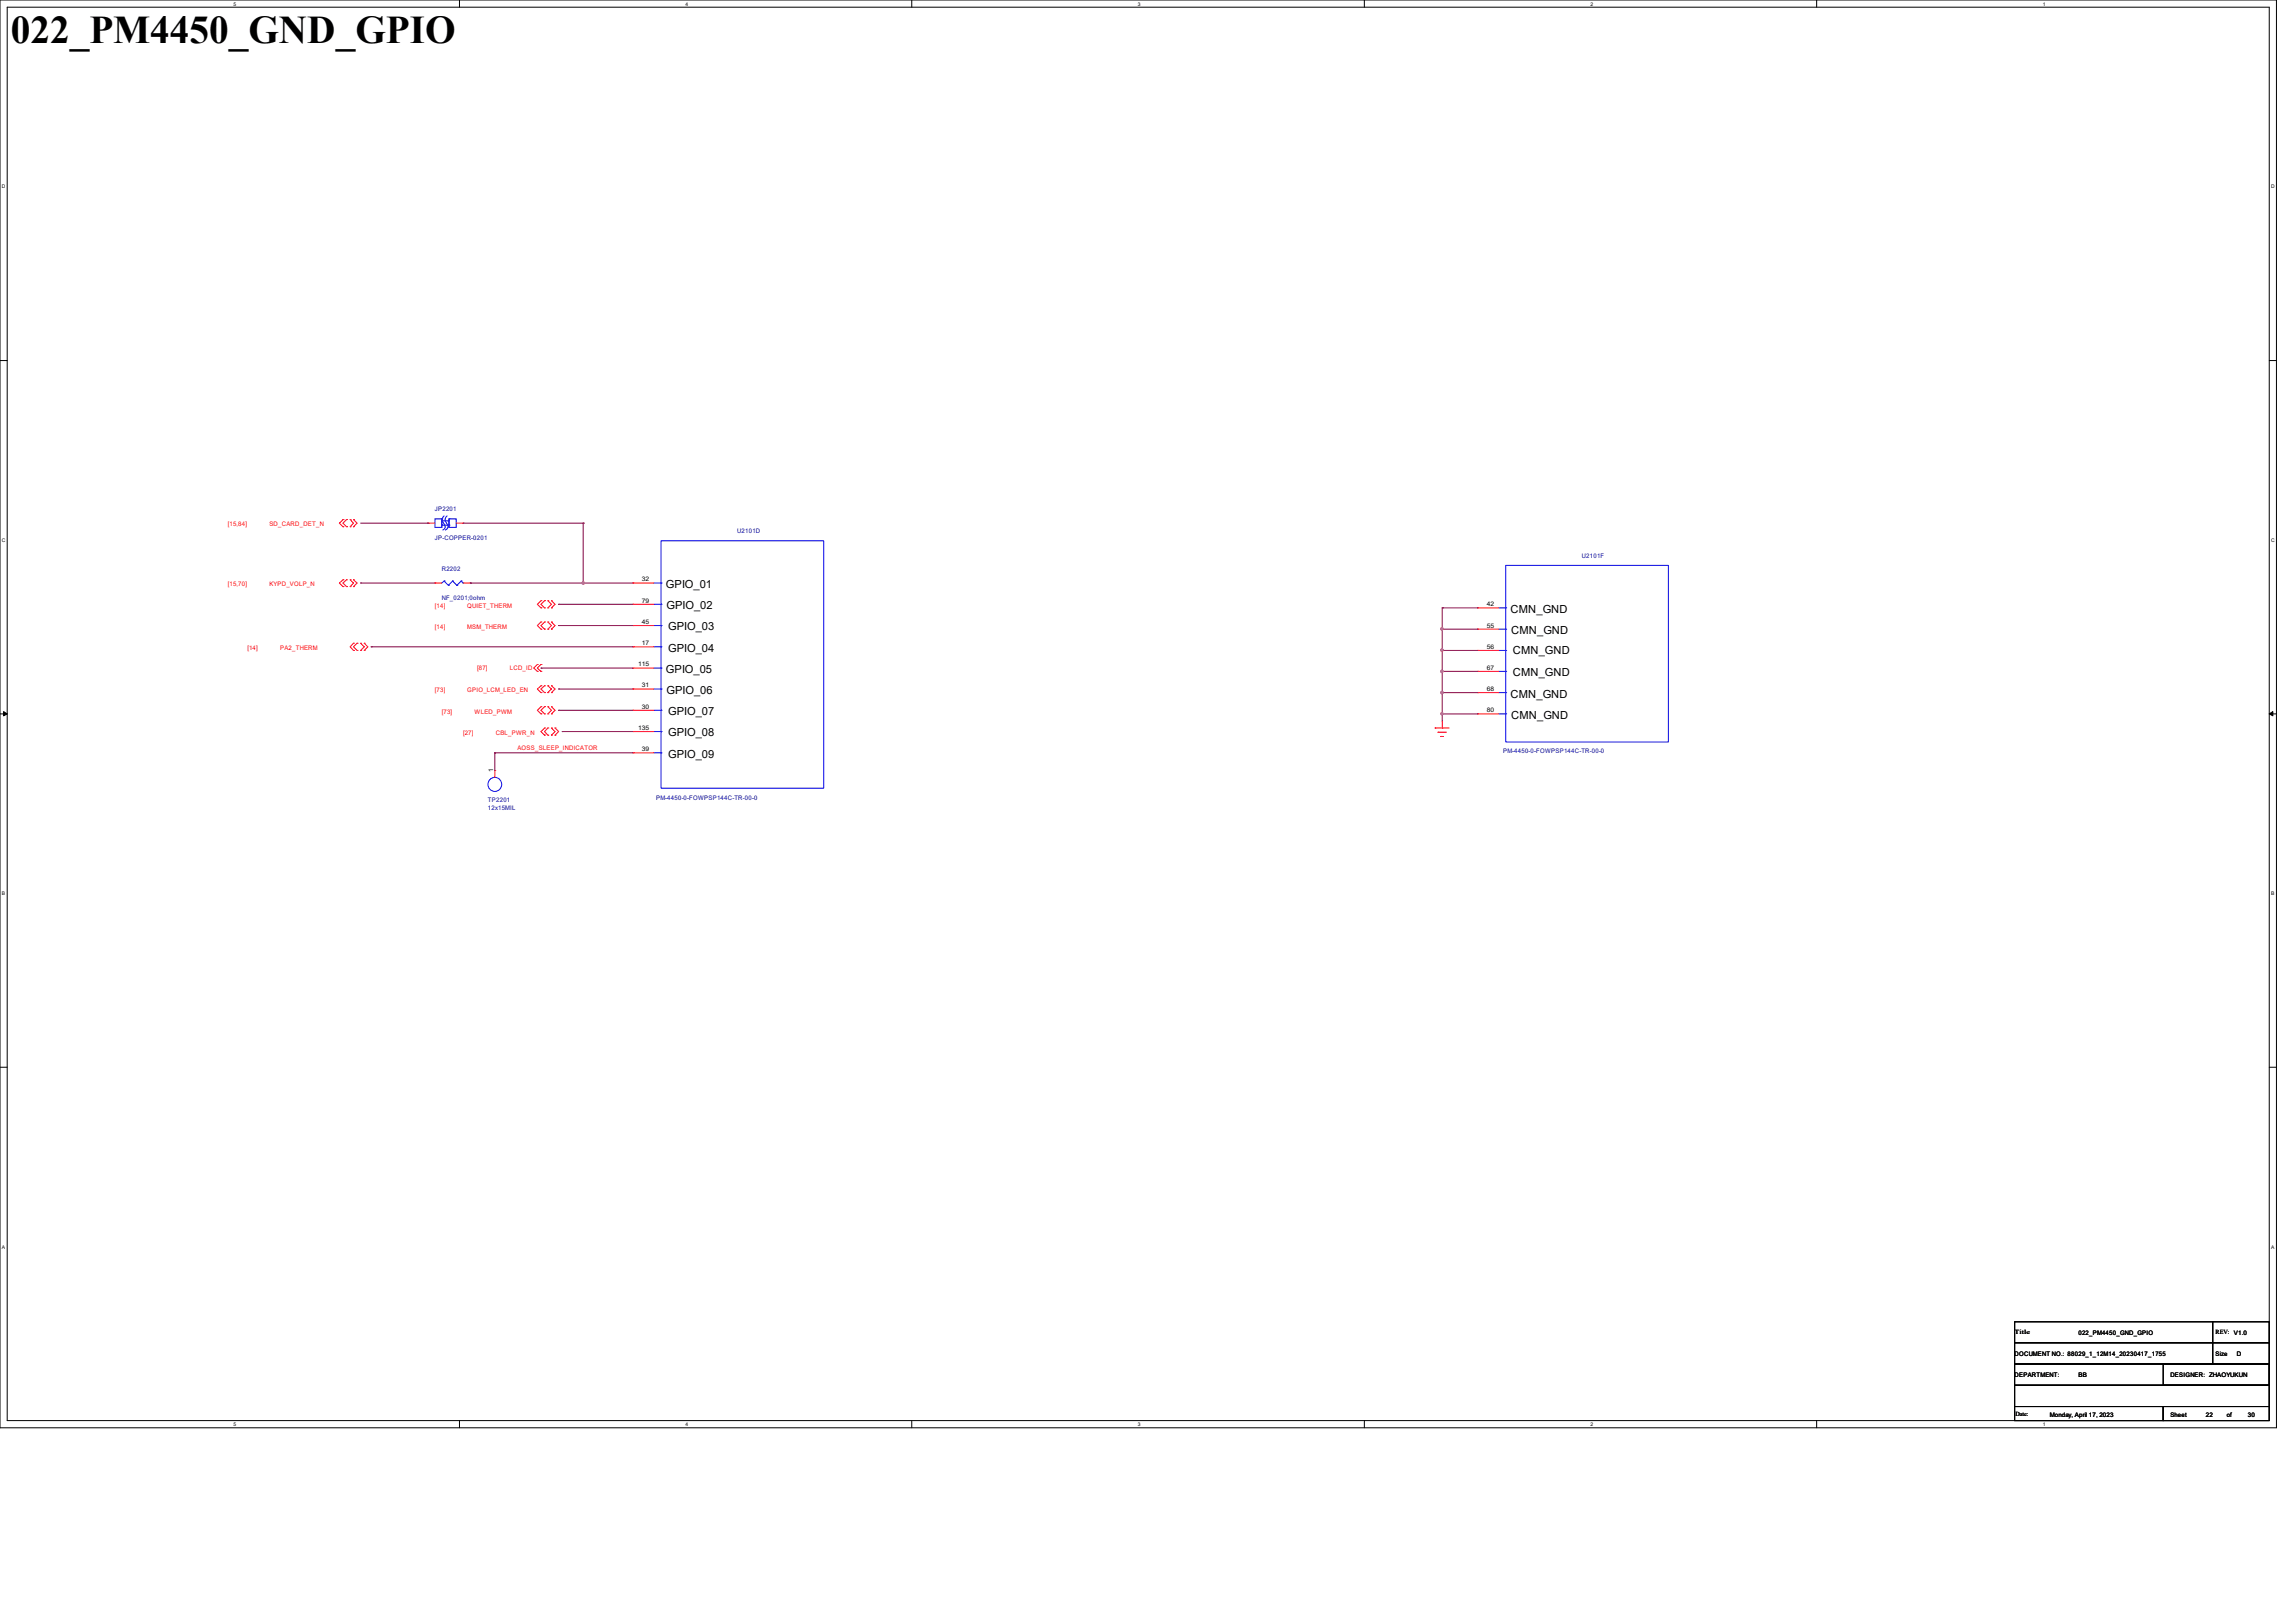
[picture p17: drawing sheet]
<svg xmlns="http://www.w3.org/2000/svg" width="297mm" height="210mm" viewBox="0 0 297 210" stroke-linecap="round" stroke-linejoin="round" font-family="sans-serif">
<defs><g id="words">
<text font-size="5.1" x="1.4" y="5.5">022_PM4450_GND_GPIO</text>
<g font-size="1.4">
<text x="86.1" y="76.1">GPIO_01</text>
<text x="86.2" y="78.8">GPIO_02</text>
<text x="86.4" y="81.5">GPIO_03</text>
<text x="195.4" y="79.3">CMN_GND</text>
<text x="195.5" y="82">CMN_GND</text>
<text x="86.1" y="87">GPIO_05</text>
<text x="86.2" y="89.8">GPIO_06</text>
<text x="86.4" y="84.3">GPIO_04</text>
<text x="195.7" y="84.7">CMN_GND</text>
<text x="195.7" y="87.5">CMN_GND</text>
<text x="86.4" y="92.5">GPIO_07</text>
<text x="86.4" y="95.3">GPIO_08</text>
<text x="195.4" y="90.3">CMN_GND</text>
<text x="195.5" y="93">CMN_GND</text>
<text x="86.4" y="98">GPIO_09</text>
</g>
<g font-size=".8" fill="#f00">
<text x="29.5" y="68.1">[15,84]</text>
<text x="34.8" y="68.1">SD_CARD_DET_N</text>
<text x="29.5" y="75.9">[15,70]</text>
<text x="34.8" y="75.9">KYPD_VOLP_N</text>
<text x="56.3" y="78.6">[14]</text>
<text x="56.3" y="81.3">[14]</text>
<text x="60.5" y="78.6">QUIET_THERM</text>
<text x="60.5" y="81.3">MSM_THERM</text>
<text x="32" y="84.1">[14]</text>
<text x="36.2" y="84.1">PA2_THERM</text>
<text x="56.3" y="89.6">[73]</text>
<text x="60.5" y="89.6">GPIO_LCM_LED_EN</text>
<text x="61.7" y="86.7">[87]</text>
<text x="66" y="86.7">LCD_ID</text>
<text x="57.1" y="92.3">[73]</text>
<text x="59.9" y="95">[27]</text>
<text x="61.4" y="92.3">WLED_PWM</text>
<text x="64.1" y="95">CBL_PWR_N</text>
<text x="66.9" y="97">AOSS_SLEEP_INDICATOR</text>
</g>
<g font-size=".8" fill="#000080">
<text x="56.3" y="66.2">JP2201</text>
<text x="56.3" y="69.9">JP-COPPER-0201</text>
<text x="95.4" y="69">U2101D</text>
<text x="57.1" y="73.9">R2202</text>
<text x="57.1" y="77.7">NF_0201;0ohm</text>
<text x="204.6" y="72.2">U2101F</text>
<text x="194.4" y="97.5">PM-4450-0-FOWPSP144C-TR-00-0</text>
<text x="63.1" y="103.8">TP2201</text>
<text x="63.1" y="104.8">12x15MIL</text>
<text x="84.9" y="103.5">PM-4450-0-FOWPSP144C-TR-00-0</text>
</g>
<g font-size=".8">
<text x="83" y="78">79</text>
<text x="83" y="75.2">32</text>
<text x="83" y="80.7">45</text>
<text x="83" y="83.5">17</text>
<text x="192.3" y="81.2">55</text>
<text x="192.3" y="83.9">56</text>
<text x="192.3" y="78.4">42</text>
<text x="82.5" y="86.2">115</text>
<text x="83" y="88.9">31</text>
<text x="192.3" y="86.7">67</text>
<text x="192.3" y="89.4">68</text>
<text x="82.5" y="94.4">135</text>
<text x="83" y="91.7">30</text>
<text x="192.3" y="92.2">80</text>
<text x="63.8" y="99.9" transform="rotate(-90 63.8 99.9)">1</text>
<text x="83" y="97.2">39</text>
<text x="260.6" y="172.6">Title</text>
<text x="268.9" y="172.7">022_PM4450_GND_GPIO</text>
<text x="286.6" y="172.6">REV:</text>
<text x="289" y="172.7">V1.0</text>
<text x="260.6" y="175.4">DOCUMENT NO.: 88029_1_12M14_20230417_1755</text>
<text x="260.6" y="178.2">DEPARTMENT:</text>
<text x="268.9" y="178.2">BB</text>
<text x="280.8" y="178.2">DESIGNER: ZHAOYUKUN</text>
<text x="286.6" y="175.4">Size</text>
<text x="289.3" y="175.4">D</text>
<text x="260.7" y="183.2">Date:</text>
<text x="265.2" y="183.3">Monday, April 17, 2023</text>
<text x="280.8" y="183.3">Sheet</text>
<text x="285.3" y="183.3">22</text>
<text x="288" y="183.3">of</text>
<text x="290.8" y="183.3">30</text>
</g>
<g font-size=".6">
<text x="30.2" y=".7">5</text>
<text x="88.7" y=".7">4</text>
<text x="147.2" y=".7">3</text>
<text x="205.7" y=".7">2</text>
<text x="264.2" y=".7">1</text>
<text x=".3" y="24.4">D</text>
<text x="293.8" y="24.4">D</text>
<text x=".3" y="70.1">C</text>
<text x="293.8" y="70.1">C</text>
<text x=".3" y="115.8">B</text>
<text x="293.8" y="115.8">B</text>
<text x=".3" y="161.5">A</text>
<text x="293.8" y="161.5">A</text>
<text x="30.2" y="184.5">5</text>
<text x="88.7" y="184.5">4</text>
<text x="147.2" y="184.5">3</text>
<text x="205.7" y="184.5">2</text>
<text x="264.2" y="184.5">1</text>
</g>
</g></defs>
<g fill="none" stroke="#000" stroke-width=".13">
<path d="M0 0h294.5v184.7h-294.5zM.9 .9h292.6v182.9h-292.6zM59.4 0v.9M117.9 0v.9M176.5 0v.9M235 0v.9M0 46.7h.9M293.5 46.7h1M0 92.4h.9M.5 92.1l.4 .3-.4 .2zM293.5 92.4l.5-.3v.5zM293.5 92.4h1"/>
<path d="M0 138.1h.9M293.5 138.1h1M260.6 171h25.6v2.7h-25.6zM260.6 173.7h25.6v2.8h-25.6zM260.6 179.2h32.9v2.8h-32.9zM260.6 176.5h32.9v2.7h-32.9zM279.8 176.5h13.7v2.7h-13.7zM286.2 171h7.3v2.7h-7.3zM286.2 173.7h7.3v2.8h-7.3zM59.4 183.8v.9M117.9 183.8v.9M176.5 183.8v.9"/>
<path d="M235 183.8v.9M260.6 182h19.2v1.8h-19.2zM279.8 182h13.7v1.8h-13.7z"/>
</g>
<path d="M.5 92.1l.4 .3-.4 .2zM293.5 92.4l.5-.3v.5z" fill="#000"/>
<g fill="none" stroke="#f00" stroke-width=".13">
<path d="M44.4 68.2h.1M44.4 67.2h.1M44.4 75.9h.1M44.4 75h.1M44.4 67.2l-.5 .5 .5 .5M44.4 75l-.5 .4 .5 .5M44.8 67.2h.1M44.8 68.2h.1M44.8 75h.1M44.8 75.9h.1M44.8 67.2l-.4 .5 .4 .5M44.8 75l-.4 .4 .4 .5"/>
<path d="M45.3 67.2h.1M45.3 68.2h.1M45.3 75h.1M45.3 75.9h.1M45.3 67.2l.4 .5-.4 .5M45.3 75l.4 .4-.4 .5M45.7 67.2h.1M45.7 68.2h.1M45.7 75h.1M45.7 75.9h.1M45.7 67.2l.5 .5-.5 .5M45.7 75l.5 .4-.5 .5"/>
<path d="M55.3 67.7h.1M55.3 67.7h1M56.3 75.4h.1M56.3 75.4h.8M59 67.7h.9M59.9 67.7h.1M59.9 75.4h.9M60.8 75.4h.1M70 78.7h.1M70 77.7h.1M70 77.7l-.5 .5 .5 .5M70.4 77.7h.1"/>
<path d="M70.4 78.7h.1M70.4 77.7l-.4 .5 .4 .5M70.9 77.7h.1M70.9 78.7h.1M70.9 77.7l.4 .5-.4 .5M71.3 77.7h.1M71.3 78.7h.1M71.3 77.7l.5 .5-.5 .5M81.9 78.2h.1M81.9 75.4h.1M81.9 75.4h2.7M81.9 78.2h2.7"/>
<path d="M191.1 78.7h.1M191.1 78.7h2.8M45.7 84.2h.1M45.7 83.2h.1M45.7 83.2l-.4 .5 .4 .5M46.2 83.2h.1M46.2 84.2h.1M46.2 83.2l-.5 .5 .5 .5M46.7 83.2h.1M46.7 84.2h.1M46.7 83.2l.4 .5-.4 .5M47.1 83.2h.1"/>
<path d="M47.1 84.2h.1M47.1 83.2l.5 .5-.5 .5M64 99.7h.1M64 99.7v.9M69.5 86h.1M69.5 86.9h.1M69.5 86l-.5 .4 .5 .5M70 81.4h.1M70 80.5h.1M70 89.6h.1M70 88.7h.1M70 92.4h.1"/>
<path d="M70 91.4h.1M70 86h.1M70 86.9h.1M70 80.5l-.5 .4 .5 .5M70 88.7l-.5 .5 .5 .4M70 91.4l-.5 .5 .5 .5M70 86l-.5 .4 .5 .5M70.4 80.5h.1M70.4 81.4h.1M70.4 88.7h.1M70.4 89.6h.1M70.4 91.4h.1"/>
<path d="M70.4 92.4h.1M70.4 95.1h.1M70.4 94.2h.1M70.4 80.5l-.4 .4 .4 .5M70.4 88.7l-.4 .5 .4 .4M70.4 91.4l-.4 .5 .4 .5M70.4 94.2l-.4 .5 .4 .4M70.9 80.5h.1M70.9 81.4h.1M70.9 88.7h.1M70.9 89.6h.1M70.9 91.4h.1"/>
<path d="M70.9 92.4h.1M70.9 94.2h.1M70.9 95.1h.1M70.9 80.5l.4 .4-.4 .5M70.9 88.7l.4 .5-.4 .4M70.9 91.4l.4 .5-.4 .5M70.9 94.2l-.5 .5 .5 .4M71.3 80.5h.1M71.3 81.4h.1M71.3 88.7h.1M71.3 89.6h.1M71.3 91.4h.1"/>
<path d="M71.3 92.4h.1M71.3 94.2h.1M71.3 95.1h.1M71.3 80.5l.5 .4-.5 .5M71.3 88.7l.5 .5-.5 .4M71.3 91.4l.5 .5-.5 .5M71.3 94.2l.5 .5-.5 .4M71.8 94.2h.1M71.8 95.1h.1M71.8 94.2l.5 .5-.5 .4M81.9 80.9h.1M81.9 83.7h.1"/>
<path d="M81.9 86.4h.1M81.9 91.9h.1M81.9 89.2h.1M81.9 94.7h.1M81.9 97.4h.1M81.9 80.9h2.7M81.9 83.7h2.7M81.9 86.4h2.7M81.9 91.9h2.7M81.9 89.2h2.7M81.9 94.7h2.7M81.9 97.4h2.7"/>
<path d="M185.6 94.2h.1M185.6 94.2h1.9M186 94.7h.1M186 94.7h1.1M186.4 95.3h.1M186.4 95.3h.3M186.6 94.2h.1M186.6 93.3v.9M191.1 81.4h.1M191.1 84.2h.1M191.1 86.9h.1M191.1 89.6h.1"/>
<path d="M191.1 92.4h.1M191.1 81.4h2.8M191.1 84.2h2.8M191.1 86.9h2.8M191.1 89.6h2.8M191.1 92.4h2.8"/>
</g>
<g fill="none" stroke="#00f" stroke-width=".13">
<path d="M56.3 67.1h.8v1.1h-.8zM57.1 67.4h1v.5h-1zM57.1 67.9h.1M57.1 67.1h.1M57.1 67.1v.3M57.1 67.9v.3M57.4 66.8l-.2 .3v.3l.4 .6v.3l-.3 .3M57.4 75.2h.1M57.4 75.2l-.3 .2M57.4 75.2l.6 .5M57.8 66.8a.73 .73 0 0 0 .1 1.1l.1 .2-.1 .2-.3 .3M58 75.7h.1"/>
<path d="M58.1 67.1h.9v1.1h-.9zM58.1 67.9h.1M58.1 67.1h.1M58.1 67.1v.3M58.1 67.9v.3M58.5 75.2h.1M58.5 75.2l-.5 .5M58.5 75.2l.6 .5M59.1 75.7h.1M59.6 75.2h.1M59.6 75.2l-.5 .5M59.6 75.2l.3 .2"/>
<path d="M59.9 75.4h.1M84.6 75.4h.9M84.6 78.2h.9M85.5 70h21.1v32h-21.1zM85.5 75.4h.1M85.5 78.2h.1M193.9 78.7h.9M194.8 73.2h21v22.8h-21zM194.8 78.7h.1M84.6 80.9h.9M84.6 89.2h.9M84.6 97.4h.9"/>
<path d="M84.6 86.4h.9M84.6 83.7h.9M84.6 91.9h.9M84.6 94.7h.9M85.5 80.9h.1M85.5 89.2h.1M85.5 97.4h.1M85.5 86.4h.1M85.5 83.7h.1M85.5 91.9h.1M85.5 94.7h.1M193.9 84.2h.9"/>
<path d="M193.9 92.4h.9M193.9 89.6h.9M193.9 81.4h.9M193.9 86.9h.9M194.8 84.2h.1M194.8 92.4h.1M194.8 89.6h.1M194.8 81.4h.1M194.8 86.9h.1"/>
<circle cx="64" cy="101.5" r=".9"/>
</g>
<path d="M186.6 78.7h.1M186.6 78.7h4.5M186.6 78.7v2.7M186.6 92.4h.1M186.6 92.4v.9M186.6 92.4h4.5" fill="none" stroke="#800040" stroke-width=".13"/>
<path d="M186.4 92.2h.2v.3h-.2z" fill-rule="evenodd" fill="#f0f"/>
<path d="M186.4 92.2h.2v.3h-.2z" fill="none" stroke="#f0f" stroke-width=".13"/>
<path d="M186.6 81.4h.1M186.6 81.4h4.5M186.6 81.4v2.8" fill="none" stroke="#800040" stroke-width=".13"/>
<circle cx="186.5" cy="84.1" r=".17" fill="#f0f"/>
<circle cx="186.5" cy="84.1" r=".17" fill="none" stroke="#f0f" stroke-width=".13"/>
<circle cx="186.5" cy="81.4" r=".17" fill="#f0f"/>
<circle cx="186.5" cy="81.4" r=".17" fill="none" stroke="#f0f" stroke-width=".13"/>
<path d="M186.6 84.2h.1M186.6 86.9h.1M186.6 84.2h4.5M186.6 84.2v5.4M186.6 86.9h4.5" fill="none" stroke="#800040" stroke-width=".13"/>
<circle cx="186.5" cy="89.6" r=".17" fill="#f0f"/>
<circle cx="186.5" cy="89.6" r=".17" fill="none" stroke="#f0f" stroke-width=".13"/>
<circle cx="186.5" cy="86.9" r=".17" fill="#f0f"/>
<circle cx="186.5" cy="86.9" r=".17" fill="none" stroke="#f0f" stroke-width=".13"/>
<path d="M46.7 75.4h.1M46.7 67.7h8.6M46.7 75.4h9.6M55.3 67.7h.1M60.8 75.4h.1M60.8 75.4h21.1M75.4 67.7h.1M75.4 75.4h.1M75.4 67.7v7.7M186.6 89.6h.1M186.6 89.6h4.5M186.6 89.6v2.8" fill="none" stroke="#800040" stroke-width=".13"/>
<circle cx="75.4" cy="75.4" r=".17" fill="#f0f"/>
<circle cx="75.4" cy="75.4" r=".17" fill="none" stroke="#f0f" stroke-width=".13"/>
<g fill="none" stroke="#800040" stroke-width=".13">
<path d="M59.9 67.7h15.5M72.3 78.2h.1M72.3 78.2h9.6M75.4 67.7h.1M48 83.7h.1M48 83.7h33.9M64 97.4h.1M64 97.4h17.9M64 97.4v2.3M70 86.4h.1M70 86.4h11.9M72.3 80.9h.1"/>
<path d="M72.3 89.2h.1M72.3 91.9h.1M72.3 80.9h9.6M72.3 89.2h9.6M72.3 91.9h9.6M72.7 94.7h.1M72.7 94.7h9.2"/>
</g>
<path d="M186.4 92.2h.2v.3h-.2z" fill-rule="evenodd" fill="#f0f"/>
<path d="M186.4 92.2h.2v.3h-.2z" fill="none" stroke="#f0f" stroke-width=".13"/>
<circle cx="186.5" cy="84.1" r=".17" fill="#f0f"/>
<circle cx="186.5" cy="84.1" r=".17" fill="none" stroke="#f0f" stroke-width=".13"/>
<circle cx="186.5" cy="81.4" r=".17" fill="#f0f"/>
<circle cx="186.5" cy="81.4" r=".17" fill="none" stroke="#f0f" stroke-width=".13"/>
<circle cx="186.5" cy="89.6" r=".17" fill="#f0f"/>
<circle cx="186.5" cy="89.6" r=".17" fill="none" stroke="#f0f" stroke-width=".13"/>
<circle cx="186.5" cy="86.9" r=".17" fill="#f0f"/>
<circle cx="186.5" cy="86.9" r=".17" fill="none" stroke="#f0f" stroke-width=".13"/>
<circle cx="75.4" cy="75.4" r=".17" fill="#f0f"/>
<circle cx="75.4" cy="75.4" r=".17" fill="none" stroke="#f0f" stroke-width=".13"/>
<use href="#words"/>
</svg>
